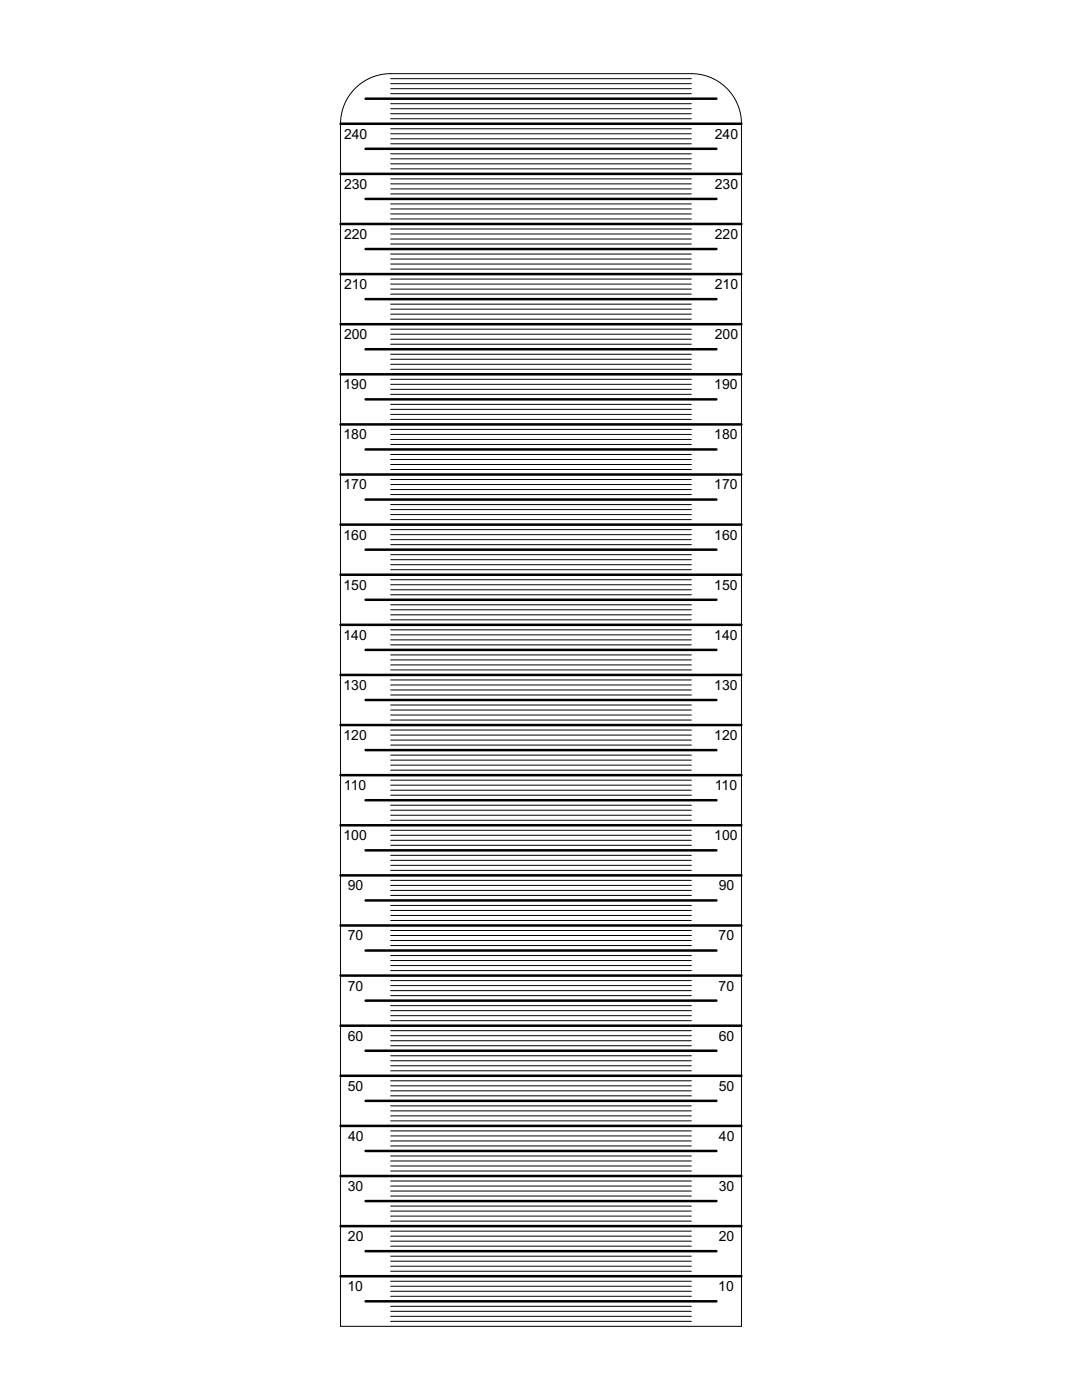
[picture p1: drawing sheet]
<svg xmlns="http://www.w3.org/2000/svg" width="216mm" height="279mm" viewBox="0 0 216 279" stroke-linecap="round" stroke-linejoin="round" font-family="sans-serif">
<defs><g id="words">
<g font-size="2.8">
<text x="68.6" y="27.7">240</text>
<text x="142.6" y="27.7">240</text>
<text x="68.6" y="37.7">230</text>
<text x="142.6" y="37.7">230</text>
<text x="68.6" y="47.7">220</text>
<text x="142.6" y="47.7">220</text>
<text x="68.6" y="57.7">210</text>
<text x="142.6" y="57.7">210</text>
<text x="68.6" y="67.7">200</text>
<text x="142.6" y="67.7">200</text>
<text x="68.5" y="77.7">190</text>
<text x="142.5" y="77.7">190</text>
<text x="68.5" y="87.7">180</text>
<text x="142.5" y="87.7">180</text>
<text x="68.5" y="97.7">170</text>
<text x="142.5" y="97.7">170</text>
<text x="68.5" y="107.7">160</text>
<text x="142.5" y="107.7">160</text>
<text x="68.5" y="117.7">150</text>
<text x="142.5" y="117.7">150</text>
<text x="68.5" y="127.7">140</text>
<text x="142.5" y="127.7">140</text>
<text x="68.5" y="137.7">130</text>
<text x="142.5" y="137.7">130</text>
<text x="68.5" y="147.7">120</text>
<text x="142.5" y="147.7">120</text>
<text x="68.6" y="157.7">110</text>
<text x="142.6" y="157.7">110</text>
<text x="68.5" y="167.7">100</text>
<text x="142.5" y="167.7">100</text>
<text x="69.4" y="177.7">90</text>
<text x="143.4" y="177.7">90</text>
<text x="69.4" y="187.7">70</text>
<text x="143.4" y="187.7">70</text>
<text x="69.4" y="197.7">70</text>
<text x="143.4" y="197.7">70</text>
<text x="69.4" y="207.7">60</text>
<text x="143.4" y="207.7">60</text>
<text x="69.4" y="217.7">50</text>
<text x="143.4" y="217.7">50</text>
<text x="69.4" y="227.7">40</text>
<text x="143.4" y="227.7">40</text>
<text x="69.4" y="237.7">30</text>
<text x="143.4" y="237.7">30</text>
<text x="69.4" y="247.7">20</text>
<text x="143.4" y="247.7">20</text>
<text x="69.3" y="257.7">10</text>
<text x="143.3" y="257.7">10</text>
</g>
</g></defs>
<g fill="none" stroke="#000" stroke-width=".2">
<path d="M70.9 17.6l1.4-1.1 1.6-1 1.8-.5 1.8-.3h61l1.5 .2 1.4 .4 1.4 .7 1.3 .8 1.1 1 1 1.2 .7 1.3 .6 1.4 .3 1.5 .1 1.5v240h-80l.1-240.1 .2-1.9 .5-1.9 1-1.7zM77.9 18.7h60M77.9 17.7h60M77.9 16.7h60M77.9 15.7h60M77.9 33.7h60M77.9 23.7h60M77.9 32.7h60M77.9 22.7h60M77.9 31.7h60M77.9 21.7h60M77.9 30.7h60"/>
<path d="M77.9 20.7h60M77.9 38.7h60M77.9 28.7h60M77.9 37.7h60M77.9 27.7h60M77.9 36.7h60M77.9 26.7h60M77.9 35.7h60M77.9 25.7h60M77.9 53.7h60M77.9 43.7h60M77.9 52.7h60"/>
<path d="M77.9 42.7h60M77.9 51.7h60M77.9 41.7h60M77.9 50.7h60M77.9 40.7h60M77.9 58.7h60M77.9 48.7h60M77.9 57.7h60M77.9 47.7h60M77.9 56.7h60M77.9 46.7h60M77.9 55.7h60"/>
<path d="M77.9 45.7h60M77.9 73.7h60M77.9 63.7h60M77.9 72.7h60M77.9 62.7h60M77.9 71.7h60M77.9 61.7h60M77.9 70.7h60M77.9 60.7h60M77.9 78.7h60M77.9 68.7h60M77.9 77.7h60"/>
<path d="M77.9 67.7h60M77.9 76.7h60M77.9 66.7h60M77.9 75.7h60M77.9 65.7h60M77.9 93.7h60M77.9 83.7h60M77.9 92.7h60M77.9 82.7h60M77.9 91.7h60M77.9 81.7h60M77.9 90.7h60"/>
<path d="M77.9 80.7h60M77.9 98.7h60M77.9 88.7h60M77.9 97.7h60M77.9 87.7h60M77.9 96.7h60M77.9 86.7h60M77.9 95.7h60M77.9 85.7h60M77.9 113.7h60M77.9 103.7h60M77.9 112.7h60"/>
<path d="M77.9 102.7h60M77.9 111.7h60M77.9 101.7h60M77.9 110.7h60M77.9 100.7h60M77.9 118.7h60M77.9 108.7h60M77.9 117.7h60M77.9 107.7h60M77.9 116.7h60M77.9 106.7h60M77.9 115.7h60"/>
<path d="M77.9 105.7h60M77.9 133.7h60M77.9 123.7h60M77.9 132.7h60M77.9 122.7h60M77.9 131.7h60M77.9 121.7h60M77.9 130.7h60M77.9 120.7h60M77.9 138.7h60M77.9 128.7h60M77.9 137.7h60"/>
<path d="M77.9 127.7h60M77.9 136.7h60M77.9 126.7h60M77.9 135.7h60M77.9 125.7h60M77.9 153.7h60M77.9 143.7h60M77.9 152.7h60M77.9 142.7h60M77.9 151.7h60M77.9 141.7h60M77.9 150.7h60"/>
<path d="M77.9 140.7h60M77.9 158.7h60M77.9 148.7h60M77.9 157.7h60M77.9 147.7h60M77.9 156.7h60M77.9 146.7h60M77.9 155.7h60M77.9 145.7h60M77.9 173.7h60M77.9 163.7h60M77.9 172.7h60"/>
<path d="M77.9 162.7h60M77.9 171.7h60M77.9 161.7h60M77.9 170.7h60M77.9 160.7h60M77.9 178.7h60M77.9 168.7h60M77.9 177.7h60M77.9 167.7h60M77.9 176.7h60M77.9 166.7h60M77.9 175.7h60"/>
<path d="M77.9 165.7h60M77.9 193.7h60M77.9 183.7h60M77.9 192.7h60M77.9 182.7h60M77.9 191.7h60M77.9 181.7h60M77.9 190.7h60M77.9 180.7h60M77.9 198.7h60M77.9 188.7h60M77.9 197.7h60"/>
<path d="M77.9 187.7h60M77.9 196.7h60M77.9 186.7h60M77.9 195.7h60M77.9 185.7h60M77.9 213.7h60M77.9 203.7h60M77.9 212.7h60M77.9 202.7h60M77.9 211.7h60M77.9 201.7h60M77.9 210.7h60"/>
<path d="M77.9 200.7h60M77.9 218.7h60M77.9 208.7h60M77.9 217.7h60M77.9 207.7h60M77.9 216.7h60M77.9 206.7h60M77.9 215.7h60M77.9 205.7h60M77.9 233.7h60M77.9 223.7h60M77.9 232.7h60"/>
<path d="M77.9 222.7h60M77.9 231.7h60M77.9 221.7h60M77.9 230.7h60M77.9 220.7h60M77.9 238.7h60M77.9 228.7h60M77.9 237.7h60M77.9 227.7h60M77.9 236.7h60M77.9 226.7h60M77.9 235.7h60"/>
<path d="M77.9 225.7h60M77.9 253.7h60M77.9 243.7h60M77.9 252.7h60M77.9 242.7h60M77.9 251.7h60M77.9 241.7h60M77.9 250.7h60M77.9 240.7h60M77.9 258.7h60M77.9 248.7h60M77.9 257.7h60"/>
<path d="M77.9 247.7h60M77.9 256.7h60M77.9 246.7h60M77.9 255.7h60M77.9 245.7h60M77.9 263.7h60M77.9 262.7h60M77.9 261.7h60M77.9 260.7h60"/>
</g>
<g fill="none" stroke="#000" stroke-width=".5">
<path d="M72.9 19.7h70M67.9 34.7h80M67.9 24.7h80M72.9 39.7h70M72.9 29.7h70M67.9 54.7h80M67.9 44.7h80M72.9 59.7h70M72.9 49.7h70M67.9 74.7h80M67.9 64.7h80M72.9 79.7h70"/>
<path d="M72.9 69.7h70M67.9 94.7h80M67.9 84.7h80M72.9 99.7h70M72.9 89.7h70M67.9 114.7h80M67.9 104.7h80M72.9 119.7h70M72.9 109.7h70M67.9 134.7h80M67.9 124.7h80M72.9 139.7h70"/>
<path d="M72.9 129.7h70M67.9 154.7h80M67.9 144.7h80M72.9 159.7h70M72.9 149.7h70M67.9 174.7h80M67.9 164.7h80M72.9 179.7h70M72.9 169.7h70M67.9 194.7h80M67.9 184.7h80M72.9 199.7h70"/>
<path d="M72.9 189.7h70M67.9 214.7h80M67.9 204.7h80M72.9 219.7h70M72.9 209.7h70M67.9 234.7h80M67.9 224.7h80M72.9 239.7h70M72.9 229.7h70M67.9 254.7h80M67.9 244.7h80M72.9 259.7h70"/>
<path d="M72.9 249.7h70"/>
</g>
<use href="#words"/>
</svg>
